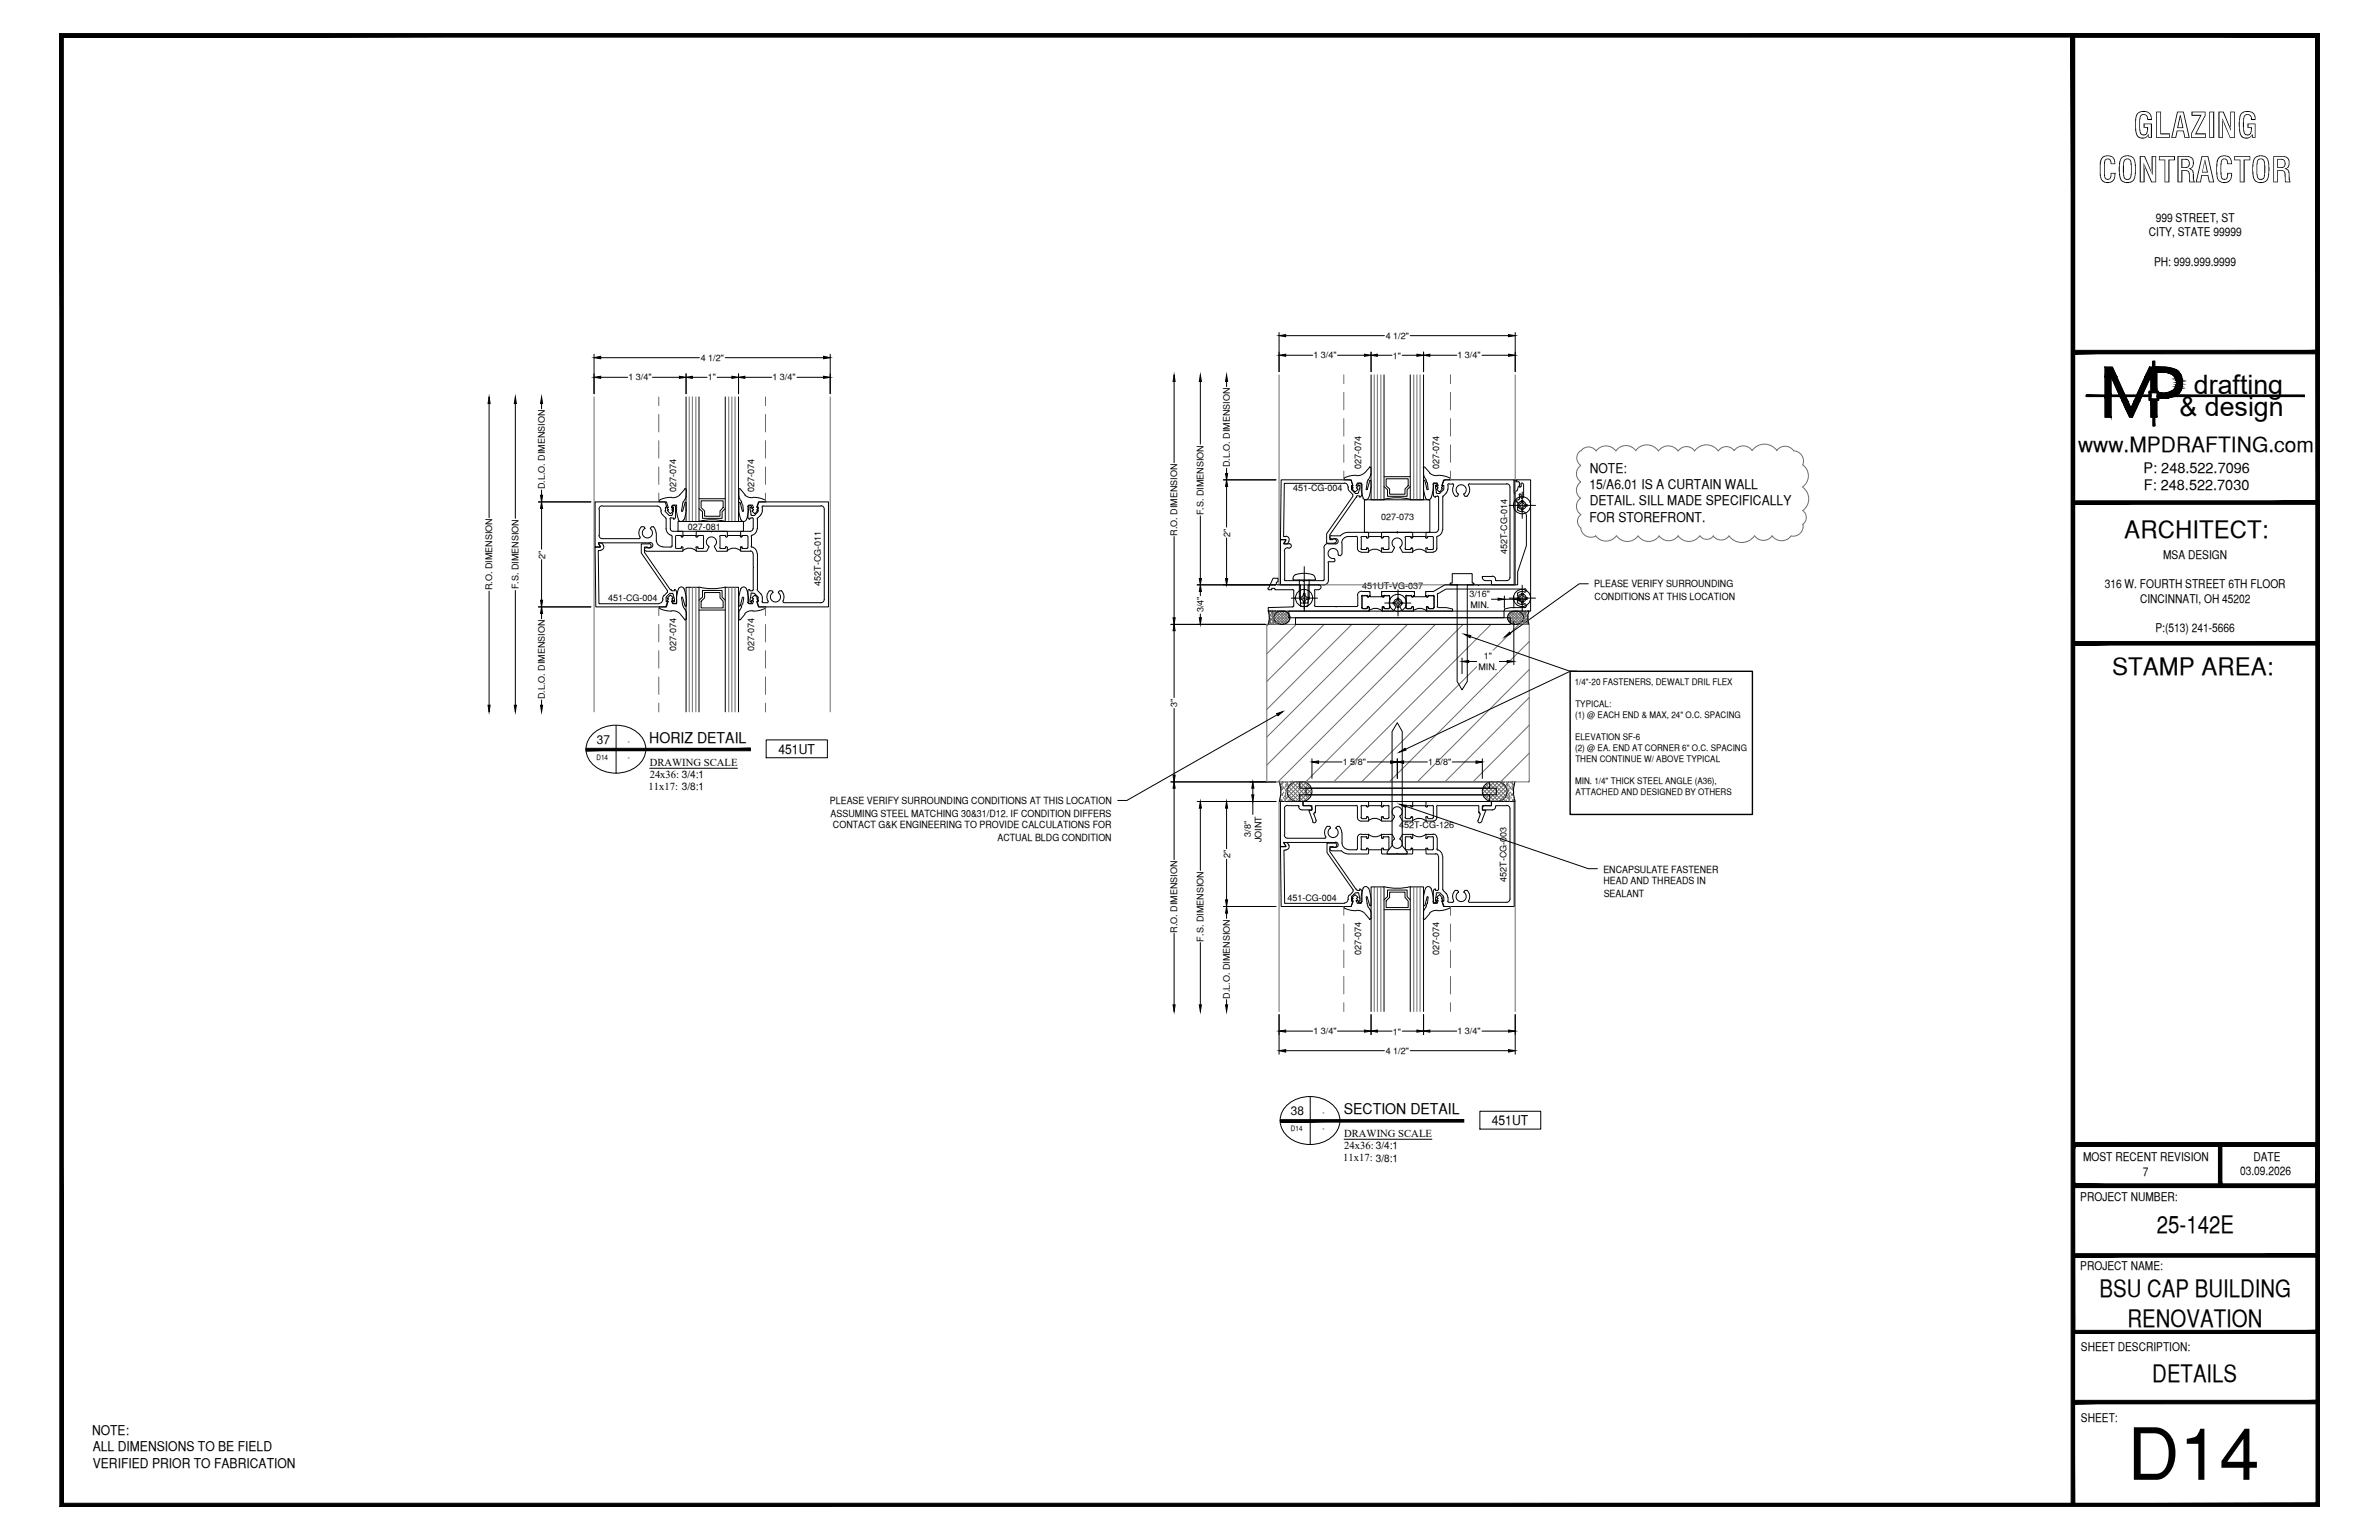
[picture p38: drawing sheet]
<svg xmlns="http://www.w3.org/2000/svg" width="432mm" height="279mm" viewBox="0 0 432 279" stroke-linecap="round" stroke-linejoin="round" font-family="sans-serif">
<defs><g id="words">
<text font-size="13.1" x="386.1" y="268.5">D14</text>
<g font-size="6.3">
<text x="387.2" y="25">GLAZING</text>
<text x="380.8" y="33.1">CONTRACTOR</text>
</g>
<g font-size="4.9">
<text x="398.2" y="71.5">drafting</text>
<text x="395.6" y="75.5">&amp; design</text>
</g>
<g font-size="4.4">
<text x="385.6" y="97.5">ARCHITECT:</text>
<text x="383.3" y="122.5">STAMP AREA:</text>
<text x="391.5" y="223.7">25-142E</text>
<text x="381.1" y="235.4">BSU CAP BUILDING</text>
<text x="386.1" y="240.7">RENOVATION</text>
<text x="390.7" y="250.7">DETAILS</text>
</g>
<text font-size="3.8" x="377.2" y="82">www.MPDRAFTING.com</text>
<g font-size="2.7">
<text x="117.9" y="134.8">HORIZ DETAIL</text>
<text x="243.9" y="202.2">SECTION DETAIL</text>
</g>
<g font-size="2.6">
<text x="389.1" y="85.8">P: 248.522.7096</text>
<text x="389.1" y="89">F: 248.522.7030</text>
</g>
<g font-size="2.4">
<text x="288.5" y="88.7">15/A6.01 IS A CURTAIN WALL</text>
<text x="288.5" y="85.7">NOTE:</text>
<text x="288.5" y="94.7">FOR STOREFRONT.</text>
<text x="288.5" y="91.7">DETAIL. SILL MADE SPECIFICALLY</text>
<text x="141.3" y="136.7">451UT</text>
<text x="270.8" y="204.1">451UT</text>
<text x="16.7" y="260.3">NOTE:</text>
<text x="16.8" y="263.3">ALL DIMENSIONS TO BE FIELD</text>
<text x="16.8" y="266.4">VERIFIED PRIOR TO FABRICATION</text>
</g>
<g font-size="2.2">
<text x="391.3" y="40.2">999 STREET, ST</text>
<text x="390" y="42.9">CITY, STATE 99999</text>
<text x="391" y="48.2">PH: 999.999.9999</text>
<text x="392.6" y="101.3">MSA DESIGN</text>
<text x="382" y="106.7">316 W. FOURTH STREET 6TH FLOOR</text>
<text x="388.4" y="109.3">CINCINNATI, OH 45202</text>
<text x="391.2" y="114.7">P:(513) 241-5666</text>
<text x="108.3" y="134.9">37</text>
<text x="234.3" y="202.3">38</text>
<text x="378.1" y="210.6">MOST RECENT REVISION</text>
<text x="388.9" y="213.3">7</text>
<text x="406.6" y="213.2">03.09.2026</text>
<text x="409" y="210.6">DATE</text>
<text x="377.6" y="217.8">PROJECT NUMBER:</text>
<text x="377.6" y="230.4">PROJECT NAME:</text>
<text x="377.7" y="245.2">SHEET DESCRIPTION:</text>
<text x="377.7" y="257.9">SHEET:</text>
</g>
<g font-size="1.9">
<text x="117.7" y="143.3">11x17: 3/8:1</text>
<text x="117.9" y="138.9">DRAWING SCALE</text>
<text x="117.9" y="141.1">24x36: 3/4:1</text>
<text x="244" y="206.3">DRAWING SCALE</text>
<text x="244" y="208.5">24x36: 3/4:1</text>
<text x="243.8" y="210.7">11x17: 3/8:1</text>
</g>
<g font-size="1.8">
<text x="289.4" y="106.6">PLEASE VERIFY SURROUNDING</text>
<text x="289.4" y="108.8">CONDITIONS AT THIS LOCATION</text>
<text x="150.6" y="145.9">PLEASE VERIFY SURROUNDING CONDITIONS AT THIS LOCATION</text>
<text x="150.7" y="148.1">ASSUMING STEEL MATCHING 30&amp;31/D12. IF CONDITION DIFFERS</text>
<text x="151.2" y="150.3">CONTACT G&amp;K ENGINEERING TO PROVIDE CALCULATIONS FOR</text>
<text x="181" y="152.5">ACTUAL BLDG CONDITION</text>
<text x="291" y="158.3">ENCAPSULATE FASTENER</text>
<text x="291" y="160.5">HEAD AND THREADS IN</text>
<text x="291.1" y="162.7">SEALANT</text>
</g>
<g font-size="1.6">
<text x="127.2" y="65.5">4 1/2&quot;</text>
<text x="238.4" y="65">1 3/4&quot;</text>
<text x="251.5" y="61.5">4 1/2&quot;</text>
<text x="252.8" y="65.1">1&quot;</text>
<text x="264.5" y="65">1 3/4&quot;</text>
<text x="114" y="69">1 3/4&quot;</text>
<text x="128.5" y="69">1&quot;</text>
<text x="140.2" y="69">1 3/4&quot;</text>
<text x="98.9" y="88.8" transform="rotate(-90 98.9 88.8)">D.L.O. DIMENSION</text>
<text x="122.7" y="89.3" transform="rotate(-90 122.7 89.3)">027-074</text>
<text x="136.9" y="89.3" transform="rotate(-90 136.9 89.3)">027-074</text>
<text x="223.2" y="84.8" transform="rotate(-90 223.2 84.8)">D.L.O. DIMENSION</text>
<text x="234.7" y="89.2">451-CG-004</text>
<text x="247.1" y="85.2" transform="rotate(-90 247.1 85.2)">027-074</text>
<text x="261.2" y="85.2" transform="rotate(-90 261.2 85.2)">027-074</text>
<text x="218.4" y="93.5" transform="rotate(-90 218.4 93.5)">F.S. DIMENSION</text>
<text x="250.7" y="94.3">027-073</text>
<text x="98.9" y="101.3" transform="rotate(-90 98.9 101.3)">2&quot;</text>
<text x="124.8" y="96.1">027-081</text>
<text x="213.7" y="97.2" transform="rotate(-90 213.7 97.2)">R.O. DIMENSION</text>
<text x="223.3" y="97.3" transform="rotate(-90 223.3 97.3)">2&quot;</text>
<text x="273.6" y="100.5" transform="rotate(-90 273.6 100.5)">452T-CG-014</text>
<text x="89.3" y="107.1" transform="rotate(-90 89.3 107.1)">R.O. DIMENSION</text>
<text x="94.1" y="106.9" transform="rotate(-90 94.1 106.9)">F.S. DIMENSION</text>
<text x="149" y="106.3" transform="rotate(-90 149 106.3)">452T-CG-011</text>
<text x="247.3" y="106.8">451UT-VG-037</text>
<text x="110.4" y="109.1">451-CG-004</text>
<text x="218.4" y="111.1" transform="rotate(-90 218.4 111.1)">3/4&quot;</text>
<text x="266.7" y="108.3">3/16&quot;</text>
<text x="266.9" y="110.3">MIN.</text>
<text x="122.7" y="118" transform="rotate(-90 122.7 118)">027-074</text>
<text x="136.9" y="118" transform="rotate(-90 136.9 118)">027-074</text>
<text x="269.3" y="119.6">1&quot;</text>
<text x="268.4" y="121.6">MIN.</text>
<text x="285.8" y="124.3">1/4&quot;-20 FASTENERS, DEWALT DRIL FLEX</text>
<text x="98.9" y="126.9" transform="rotate(-90 98.9 126.9)">D.L.O. DIMENSION</text>
<text x="213.7" y="128.3" transform="rotate(-90 213.7 128.3)">3&quot;</text>
<text x="285.9" y="130.3">(1) @ EACH END &amp; MAX, 24&quot; O.C. SPACING</text>
<text x="285.9" y="128.3">TYPICAL:</text>
<text x="285.9" y="134.3">ELEVATION SF-6</text>
<text x="285.9" y="136.3">(2) @ EA. END AT CORNER 6&quot; O.C. SPACING</text>
<text x="243.7" y="138.9">1 5/8&quot;</text>
<text x="259.2" y="138.9">1 5/8&quot;</text>
<text x="285.9" y="142.2">MIN. 1/4&quot; THICK STEEL ANGLE (A36),</text>
<text x="285.9" y="138.3">THEN CONTINUE W/ ABOVE TYPICAL</text>
<text x="285.9" y="144.3">ATTACHED AND DESIGNED BY OTHERS</text>
<text x="223.3" y="155.6" transform="rotate(-90 223.3 155.6)">2&quot;</text>
<text x="227" y="151.8" transform="rotate(-90 227 151.8)">3/8&quot;</text>
<text x="229" y="152.8" transform="rotate(-90 229 152.8)">JOINT</text>
<text x="253.9" y="150.3">452T-CG-126</text>
<text x="273.4" y="160" transform="rotate(-90 273.4 160)">452T-CG-003</text>
<text x="233.7" y="163.5">451-CG-004</text>
<text x="213.7" y="169.2" transform="rotate(-90 213.7 169.2)">R.O. DIMENSION</text>
<text x="218.4" y="170.8" transform="rotate(-90 218.4 170.8)">F.S. DIMENSION</text>
<text x="247.1" y="173.3" transform="rotate(-90 247.1 173.3)">027-074</text>
<text x="261.2" y="173.3" transform="rotate(-90 261.2 173.3)">027-074</text>
<text x="223.2" y="181.2" transform="rotate(-90 223.2 181.2)">D.L.O. DIMENSION</text>
<text x="238.4" y="187.6">1 3/4&quot;</text>
<text x="251.5" y="191.3">4 1/2&quot;</text>
<text x="252.8" y="187.7">1&quot;</text>
<text x="264.5" y="187.6">1 3/4&quot;</text>
</g>
<g font-size="1.3">
<text x="108.3" y="137.9">D14</text>
<text x="114" y="134.9">-</text>
<text x="114" y="137.9">-</text>
<text x="240" y="202.3">-</text>
<text x="234.3" y="205.2">D14</text>
<text x="240" y="205.2">-</text>
</g>
</g></defs>
<!-- layer: LIGHT_1 -->
<g fill="none" stroke="#6c6c6c" stroke-width=".18">
<path d="M107.8 72v57.2M119.6 72v1.6M119.6 75.2v3.2M119.6 79.9v3.2M138.9 72v1.6M138.9 75.2v3.2M138.9 79.9v3.2M150.7 72v57.2M232.2 68v38.1h42.8v-38.1M243.9 68v1.6M243.9 71.2v3.2M243.9 75.9v3.2"/>
<path d="M263.3 68v1.6M263.3 71.2v3.2M263.3 75.9v3.2M119.6 84.7v3.2M119.6 89.5v1.6M138.9 84.7v3.2M138.9 89.5v1.6M243.9 80.7v3.2M243.9 85.5v1.6M263.3 80.7v3.2M263.3 85.5v1.6M119.6 110.1v1.6"/>
<path d="M119.6 113.3v3.2M119.6 118v3.2M138.9 110.1v1.6M138.9 113.3v3.2M138.9 118v3.2M119.6 122.8v3.2M119.6 127.6v1.6M138.9 122.8v3.2M138.9 127.6v1.6M243.9 164.5v1.6M243.9 167.6v3.2M243.9 172.4v3.2"/>
<path d="M243.9 177.2v3.1M263.3 164.5v1.6M263.3 167.6v3.2M263.3 172.4v3.2M263.3 177.2v3.1M232.2 183.5v-38.1h42.8v38.1M243.9 181.9v1.6M263.3 181.9v1.6"/>
</g>
<!-- layer: COMPONENTS2 -->
<g fill="none" stroke="#000" stroke-width=".18">
<path d="M108.6 98.7l.4 .6h-1l.1 10.8h12.7l.4-.9h-.3v-.7M108.7 98.6l.1-.1 .5 .1 .2 .4M109 99.9h-.4l.1 9.6h10.9M109.5 98.9a.6 .6 0 0 1-.5 .9M117.5 99.3h-.5v.9l4.7 6.8h.2M117.8 98.6a.41 .41 0 0 1 .3 .6 .41 .41 0 0 1-.7 .1M117.8 98.7h-1.4v1.6l4.8 6.9M233.1 98.5v.1M233.4 97.3a.6 .6 0 0 1 .5 .9M233.9 98.2l-.2 .5h-.5M244 87.6a.67 .67 0 0 1 .7 .7M244 87.7h-10.9l-.1 9.6h.4"/>
<path d="M244.7 88.5l.2 .6M244.7 88.3v.2M245 89.2l.6 .5M245.3 88.7l.1 .1M245.3 88.7v-.6h.3l-.4-1h-12.7l-.1 10.8h1l-.3 .7M245.4 88.9l.6 .6h.4M245.5 89.7v.3M245.6 90l-4.8 6.8v1.8h1.4a.41 .41 0 0 0 .3-.7 .41 .41 0 0 0-.7 0M246.3 90.2l-4.9 6.8v.9h.5M246.4 89.9l-.2 .2M246.4 90h.4v.2M246.5 87.9v.2h.3l-.2 1.3"/>
<path d="M246.6 89.4l-.3 .1M246.7 87.7l-.3 .2M246.7 87.8h.3M247 87.7l.2 .2M247.1 89.8l-.1 .3-.2 .1M247.2 87.9v2M275.2 91l.3 .1M275.4 92.4l.1 .1M275.4 91.2l.1 .1M275.5 92.5l.8 .3M275.5 92.2v.3M275.5 92l-.1 .2"/>
<path d="M275.5 91.3h.1M275.5 92.1h.1M275.5 92l.2 .1M275.6 87.4h-.5v-.3h2.7v23.8h-4.8v-.4l1.2-.3h2.6M275.6 90.7h-.5v.4h.2M275.6 87.4l.2 .2M275.7 91.2a.73 .73 0 0 1 1-.1 .73 .73 0 0 1 0 1.1 .73 .73 0 0 1-1-.1M275.7 88.2l.2 .2 .1-.2M275.7 89.8l.2-.2 .1 .2M275.7 91.2l-.2 .1M275.8 87.6v.7M275.8 89.8v.7"/>
<path d="M275.8 90.5l-.2 .2M276 87.9l.3-.3 .2 .3M276 90.2l.3 .2 .2-.2M276.1 87.9v.4M276.1 89.8v.4M276.3 92.8l.5 .2 .3 .6M276.5 87.9v2.3M277.1 93.6v5.4l-1.6 4.8v2.3h-7l-.1 .1-.1-.1h-6l-2.1 1.2h-1.4v.8h.2v.1v-.1h-.2v.2h-2.1v-.2h-.2v.1v-.1h.2v-.8h-5.9v.8h.1v.1l-.1-.1v.2h-2.1v-.2h-.2v.1l.2-.1v-.8h-1.5M120.3 108.8a.67 .67 0 0 1-.7 .7M120.3 108.6v.2M120.5 108l-.2 .6M121.1 107.2v.2"/>
<path d="M121.2 107.4l-.7 .7M121.8 107l.2 .2M122 107.6l.2 .2 .2 1v.4h-.3v.1M122 107.7l-.4-.1-.7 .8M122.4 106.9l.2 .1 .1 .3M122.4 107v.2h-.4M122.8 107.3v2l-.2 .2h-.3l-.3-.2M230.1 106.7l.1 .2 .1 .1M230.4 107h.4v-.3h.6v.3h3.2M231.9 105.5a.29 .29 0 0 0-.3 .3 .29 .29 0 0 0 .3 .3M232 106.1h4v3.8M232 105.5v-.6h-.9l-.8 1.8"/>
<path d="M234.6 106.9l.2 .3v1.3h.1l-.1 .1v1.3l-.2 .2M234.6 110.1l-4.4 .1v.7h18.3v-.7v.7M236 109.8l.2 .2M237.4 109.8l-.2 .2h-1M238.6 109.8l.2 .2M238.6 107.2v2.7M238.8 106.9l-.2 .3M238.8 110h7.5M238.8 107h.6M239.4 106.1a.41 .41 0 0 1 .4 .4 .41 .41 0 0 1-.4 .4M239.4 106.1h-2v2.4h.2l-.2 .1v1.3M246.4 109.8l-.2 .2"/>
<path d="M246.4 108.1v1.8M247.1 110.2l.2 .2M247.2 107.3a.79 .79 0 0 0-.8 .7M247.2 108.2v2M247.3 108l-.2 .2M247.3 108.1h.8M247.3 110.4h.8M248.1 108l.1 .2M248.2 108.2l.1 .1 .2-.1M248.2 110.2l-.1 .2M248.4 110.8a1.75 1.75 0 0 1 2.5 0M248.5 110.2l-.2-.2-.1 .2"/>
<path d="M250.9 110.2v.7M250.9 110.2l.1-.2 .2 .2M251.1 110.2l.2 .2M251.2 108.2l-.2 .1-.1-.1M251.3 108l-.2 .2M251.3 108.1h.8M251.3 110.4h.8M252.1 108l.1 .2M252.2 108.2v2l-.1 .2M253.4 110.2l-.5 .7h-2v-.7M254.1 109.9v.3l.4 .7h2v-.7M254.1 110a.74 .74 0 0 0 .1-1.1 .74 .74 0 0 0-1.1 .1 .74 .74 0 0 0 .3 1l-.1 .2"/>
<path d="M255.1 110.2l.2 .2M255.2 108.2v2M255.3 108l-.2 .2M255.3 108.1h.8M255.3 110.4h.8M256.1 108l.1 .1a.19 .19 0 0 0 .1 .2 .19 .19 0 0 0 .2-.1M256.5 110.8a1.75 1.75 0 0 1 2.4 0M256.5 110.2a.19 .19 0 0 0-.2-.1 .19 .19 0 0 0-.1 .2l-.1 .1M256.5 110.2v.7M258.9 110.2a.19 .19 0 0 1 .2-.1 .19 .19 0 0 1 .2 .2l.1 .1M259.4 108l-.1 .1a.19 .19 0 0 1-.2 .2 .19 .19 0 0 1-.2-.1M259.4 108.1h.8"/>
<path d="M259.4 110.4h.8M260.1 108l.2 .2M260.3 108.2v2l-.2 .2M260.9 110l.2 .2h1.4l1.2 .3v.4h-4.7v-.7v.7M260.9 107.9v2.1M261 107.7l-.1 .2M275.4 108l.1 .1M275.4 109.3l.1 .1M275.5 107.6l-.1 .1M275.5 109.4a1.17 1.17 0 0 0 1.2 .2M275.5 107.8v.2M275.5 109.1v.2"/>
<path d="M275.5 108.9l-.1 .2M275.5 108.1v.1M275.5 108.9v.1M275.5 108.9h.2M275.7 108.1a.73 .73 0 0 1 1-.2 .73 .73 0 0 1 0 1.1 .73 .73 0 0 1-1-.1M275.7 108.1l-.2 .1M276.7 109.6h.2l.1 .2M276.7 107.4a1.17 1.17 0 0 0-1.2 .2M276.8 106.8l.1 .1 .1 .4M276.8 106.9h-14.4l-1.4 .8M277 107.2l-.1 .2h-.2M277 110l-.2 .2"/>
<path d="M277 109.8v.2M233.1 153l.3 .6h-1l.1 10.9h12.7l.4-1h-.3v-.7M233.1 152.8v.2M233.2 152.8l.5 .1 .2 .5M233.4 154.2h-.4l.2 9.7h10.8M233.9 153.3a.6 .6 0 0 1-.5 .9M238.5 147.8l.4 1M238.6 147.5l-.1 .2M238.6 147.5h.1M238.8 147.3l-.2 .2M238.9 148.8a.35 .35 0 0 1-.2 .5 .35 .35 0 0 1-.5-.2M241.9 153.6h-.5v.9l4.7 6.9h.2"/>
<path d="M242.2 152.9a.41 .41 0 0 1 .4 .6 .41 .41 0 0 1-.7 .1M242.3 153h-1.4v1.7l4.7 6.8M246.2 146.1l.2 .2M246.2 146.2h-7.4v1.1M246.4 148.3a.67 .67 0 0 0 .6 .7M246.4 146.4v1.9M247 148.3l.2 .2M247.1 146.3v2M247.2 146.1l-.2 .2M247.2 146.2h.8M247.2 148.5h.8M247.9 146.1l.2 .2"/>
<path d="M248 146.3l.2 .1 .1-.1M248 148.3l.2-.2 .1 .2M248.1 146.3h.1M248.1 148.3l-.2 .2M248.1 148.3h.1M248.3 148.9a1.75 1.75 0 0 1 2.4 0M248.4 148.3v.7h-1.3M248.4 146.3v-.8l-.1-.1h-11.8v.8h1.6v.8h-.5l.7 2M248.4 146.2h2.4M250.7 148.3l.2-.2 .3 .4M251.1 148.3h.1M251.1 146.3h.1"/>
<path d="M251.2 146.1l-.3 .3-.2-.1M251.2 146.2h.8M251.2 148.5h.8M251.9 146.1l.2 .2v2M252.1 148.3l-.2 .2M253.1 148.2a.96 .96 0 0 1-.2-1.5 .96 .96 0 0 1 1.4 0 .96 .96 0 0 1-.2 1.5M253.1 148.2l-.4 .8h-1.9v-.7M254.1 148.2l.5 .8h1.8v-.7M255 148.3l.2 .2M255.1 146.3v2M255.2 146.1l-.2 .2M255.2 146.2h.8"/>
<path d="M255.2 148.5h.8M255.9 146.1l.2 .3h.3l-.1-1h-5.4l-.1 .1v.8M256.2 146.3h.1M256.2 148.3h.1M256.4 148.9a1.75 1.75 0 0 1 2.4 0M256.4 148.3l-.1-.2-.4 .4M256.4 146.2h2.4M258.8 148.3l.1-.2 .3 .4M258.8 146.3l.1 .1 .2-.1M258.8 146.3l.1-.9h11.8v.8h-1.7v.8h.7l-.8 2M259.1 148.3h.1M259.1 146.3h.1"/>
<path d="M259.2 146.1l-.1 .2M259.3 146.2h.7M259.3 148.5h.7M260 146.1l.2 .2v2M260.2 148.3l-.2 .2M260.8 148.3a.67 .67 0 0 1-.7 .7h-1.3v-.7M260.8 146.4v1.9M261 146.1l-.3 .2M261 146.2h7.4v1.1M268.2 148.8a.35 .35 0 0 0 .3 .5 .35 .35 0 0 0 .4-.2M268.4 147.3l.1 .2M268.5 147.5l.2 .2-.4 1.1"/>
<path d="M268.5 147.5h.1M244.7 163.2a.67 .67 0 0 1-.7 .6M244.7 163v.2M244.9 162.4l-.2 .6M245.6 161.8l-.6 .6M245.6 161.4v.3M246.2 161.3l.2 .2M246.4 161.9l.2 .2M246.4 162h-.4l-.7 .8M246.5 163.5l.2 .3M246.6 162.2l.2 1.3-.2 .1M246.8 163.8h.2"/>
<path d="M246.8 161.3l.3 .2v.1M246.8 161.3v.2h-.4M247.2 161.7v1.9M247.2 163.5l-.2 .3"/>
</g>
<!-- layer: GASKETS -->
<g fill="none" stroke="#000" stroke-width=".18">
<path d="M119.8 90.7l-.2 .4h1.4l.3 1h-.3l.3 .4-.2 .1 .6 .6 .5-.5-.3-.2 .3-.4h-.3l.2-.5h.7v.9M121.9 90.2l-1.4 .2-.8 .3M122.8 92.5l.4 1.8M123.1 94.6h11.8v1.8h-11.8zM123.1 94.3a.54 .54 0 0 0 .5 .3 .54 .54 0 0 0 .5-.3M123.9 91.6l-.2 1.1h.2M124 91l-.1 .5M124.3 88.7h.1l.1 .1M124.3 88.7a2.53 2.53 0 0 1-2.4 1.6M124.3 91.2l-.4 1.6M124.3 91.2h.2M124.4 90.5l-.4 .6"/>
<path d="M124.5 90l-.1 .5M124.5 91.2v1.3M124.6 92.5l-.4 1.8M124.6 88.8l-.1 1.3M134.1 92.5l.4 1.8M134.1 88.8v1.3M134.1 91.2v1.3M134.1 90l.2 .5M134.2 90.5l.4 .6M134.3 91.2h-.2M134.3 88.7h-.2l-.1 .1M134.4 88.7l.9 1.1"/>
<path d="M134.4 91.2l.3 1.6M134.6 91l.1 .5M134.8 91.6l.1 1.1h-.1M135.2 89.8a1.81 1.81 0 0 0 1.5 .5M135.9 92.5l-.3 1.4a.66 .66 0 0 1-.8 .7l-.3-.3M136.7 90.2l1.3 .2 .9 .3M138.9 90.7l.1 .4h-1.3l-.3 1h.3l-.3 .4 .1 .1-.5 .6-.5-.5 .3-.2-.4-.4h.4l-.2-.5h-.7v.9M244 86.8l-.1 .3h1.3l.4 1h-.3l.3 .4-.2 .1 .5 .7 .6-.5-.3-.3 .3-.3-.4-.1 .3-.5h.7v.9M246.2 86.2l-1.4 .2-.9 .3M247 88.5l.4 1.8M247.4 90.3a.54 .54 0 0 0 .5 .4 .54 .54 0 0 0 .5-.4M247.6 90.7h11.9v5.9h-11.9z"/>
<path d="M247.7 85.8a1.81 1.81 0 0 1-1.5 .5M248.2 87.6l-.2 1.1 .1 .1M248.3 87.1l-.2 .5M248.4 97.3h2.4M248.5 84.7h.2l.1 .2M248.6 84.8l-.9 1M248.6 87.2l-.4 1.6M248.6 87.2h.2M248.7 86.6l-.4 .5M248.8 86l-.2 .5M248.9 87.2l-.1 1.7-.4 1.4M248.9 84.9v1.2"/>
<path d="M256.4 97.3h2.4M258.3 88.5l.5 1.8M258.4 84.9v1.2M258.4 87.2v1.3M258.4 86l.1 .5M258.5 86.6l.4 .5M258.6 87.2h-.2M258.6 84.7h-.2l-.1 .2M258.6 84.8l.9 1M258.6 87.2l.4 1.6M258.8 87.1l.2 .5M259.1 87.6l.1 1.1-.2 .1"/>
<path d="M259.5 85.8a1.81 1.81 0 0 0 1.4 .5M260.9 86.2l1.4 .2 .9 .3M263.2 86.8l.1 .3h-1.3l-.3 1h.2l-.3 .4 .2 .1-.5 .7-.6-.5 .3-.3-.3-.3 .3-.1-.1-.5h-.7l-.2 2a1.02 1.02 0 0 1-.8 1.1l-.5-.4M119.7 110.4l.8 .3 1.4 .2M121.9 110.8a1.81 1.81 0 0 1 1.5 .5M122.8 108.6v.9h-.7l-.2-.5h.3l-.3-.4 .3-.1-.5-.6-.6 .7h.2l-.3 .4 .3 .1-.3 1h-1.4l.2 .3M123.4 111.4l.9 1.1M123.7 108.5l.2 1.1M123.9 109.6l.1 .5M123.9 108.4h-.2M123.9 108.4l.4 1.5h.2M124 110.1l.4 .6"/>
<path d="M124.2 106.8l.4 1.8M124.2 106.8a.54 .54 0 0 0-.5-.3 .54 .54 0 0 0-.5 .3l-.4 1.8M124.4 110.6l.1 .5M124.5 112.3l-.1 .1h-.1M124.6 108.6v1.3M124.6 111.1v1.2M134 112.3l.1 .1h.2M134.1 108.6v1.3h.2M134.1 111.1v1.2M134.3 110.6l-.2 .5M134.5 106.8a.54 .54 0 0 1 .5-.3 .54 .54 0 0 1 .5 .3l.4 1.8M134.5 106.8l-.4 1.8"/>
<path d="M134.6 110.1l-.3 .6M134.7 109.6l-.1 .5M134.7 108.4l-.3 1.5M134.8 108.4h.1M135 108.5l-.2 1.1M135.3 111.4l-.9 1.1M135.9 108.6v.9h.7l.2-.5h-.4l.4-.4-.3-.1 .5-.6 .5 .7h-.1l.3 .4-.3 .1 .3 1h1.3l-.1 .3M136.7 110.8a1.81 1.81 0 0 0-1.5 .5M138.9 110.4l-.9 .3-1.3 .2M248.3 100.1a1.75 1.75 0 0 1 2.4 0M256.4 100.1a1.75 1.75 0 0 1 2.4 0M243.9 164.7l.9 .4 1.4 .1"/>
<path d="M246.2 165.2a1.81 1.81 0 0 1 1.5 .5M247.1 163v.9h-.7l-.3-.5h.4l-.3-.4 .3-.2-.6-.5-.5 .6 .2 .1-.3 .4h.3l-.4 1.1h-1.3l.1 .3M247.4 161.2a.54 .54 0 0 1 .5-.4 .54 .54 0 0 1 .5 .4M247.4 161.2l-.4 1.8M247.7 165.7l.9 1.1M248 162.8l.2 1.2M248.1 163.9l.6 1.1M248.1 162.7l-.1 .1M248.2 162.8l.4 1.5 .2-.1M248.4 161.1l.4 1.8M248.6 165l.2 .4M248.8 166.7l-.1 .1h-.2"/>
<path d="M248.9 163v1.3M248.9 165.4v1.3M258.3 166.7l.1 .1h.2M258.4 163v1.2l.2 .1M258.5 165l-.1 .4v1.3M258.7 161.2a.54 .54 0 0 1 .5-.4 .54 .54 0 0 1 .5 .4l.4 1.4 .1 1.3h.7l.1-.5h-.3l.3-.4-.3-.2 .6-.5 .5 .6-.2 .1 .3 .4h-.2l.3 1.1h1.3l-.1 .3M258.8 161.1l-.5 1.8M258.9 164.5l-.4 .5M259 163.9l-.2 .5M259 162.8l-.4 1.5M259 162.7l.2 .1M259.2 162.8l-.1 1.2"/>
<path d="M259.5 165.7l-.9 1.1M260.9 165.2a1.81 1.81 0 0 0-1.4 .5M263.2 164.7l-.9 .4-1.4 .1"/>
</g>
<!-- layer: GLASS -->
<g fill="none" stroke="#000" stroke-width=".18">
<path d="M124.5 72v22.6h2.4M126.9 72v22.6M131.6 72v22.6h2.4v-22.6M248.9 68v22.7h2.3v-22.7M256 68v22.7h2.4v-22.7M126.9 94.6l1.3-.2 1.4-.1 2 .3M251.2 90.6l1.4-.2 1.3-.1 2.1 .3M126.9 106.5l1.3 .3h1.4l2-.3M124.5 129.2v-22.6h2.4v22.6M131.6 129.2v-22.6h2.4v22.6M251.2 160.9l1.4 .2 1.3 .1 2.1-.3M248.9 183.5v-22.6h2.3v22.6"/>
<path d="M256 183.5v-22.6h2.4v22.6"/>
</g>
<g fill="none" stroke="#6c6c6c" stroke-width=".18">
<path d="M125.1 72v22.6M125.7 72v22.6M126.3 72v22.6M132.3 72v22.6M132.8 72v22.6M133.4 72v22.6M249.4 68v22.7M250 68v22.7M250.6 68v22.7M256.6 68v22.7M257.2 68v22.7M257.7 68v22.7"/>
<path d="M125.1 106.6v22.6M125.7 106.6v22.6M126.3 106.6v22.6M132.3 106.6v22.6M132.8 106.6v22.6M133.4 106.6v22.6M249.4 160.9v22.6M250 160.9v22.6M250.6 160.9v22.6M256.6 160.9v22.6M257.2 160.9v22.6M257.7 160.9v22.6"/>
</g>
<!-- layer: MEDIUM_1 -->
<g fill="none" stroke="#000" stroke-width=".18">
<path d="M126.9 92.3l.6 .5v1.2h3.6v-1.2l.5-.5M126.9 90.5h4.7M127.3 90.9h4v1.2l-.6 .6v1h-2.8v-1l-.6-.6zM251.2 88.3l.6 .5v1.2h3.6v-1.2l.6-.5M251.2 86.5h4.8M251.6 86.9h4v1.2l-.6 .6v1h-2.8v-1l-.6-.6zM126.9 108.9l.6-.6v-1.2h3.6v1.2l.5 .6M126.9 110.7h4.7M127.9 107.5h2.8v1l.6 .6v1.2h-4v-1.2l.6-.6zM230.2 110.8l.2 1-.2 1.4M232.4 110.9a1.17 1.17 0 0 0-1.2 1.1 1.17 1.17 0 0 0 1.2 1.2M232.4 110.9a1.23 1.23 0 0 1 1.6 .7 1.23 1.23 0 0 1-.7 1.6h-.4"/>
<path d="M232.4 113.3h.6M274.8 110.9a1.17 1.17 0 0 0-1.2 1.1 1.17 1.17 0 0 0 1.2 1.2M274.8 110.9a1.23 1.23 0 0 1 1.6 .7 1.23 1.23 0 0 1-.7 1.6h-.3M274.8 113.3h.6M277.5 110.8l-.2 1 .2 1.4M232.2 141.8l.3 1.8-.3 1.8M235.4 141.8a1.81 1.81 0 0 0-1.8 1.8 1.81 1.81 0 0 0 1.8 1.8M235.5 145.4h.8M235.5 141.9h.8M236.3 141.8a1.81 1.81 0 0 1 1.8 1.8 1.81 1.81 0 0 1-1.8 1.8M270.9 141.8a1.81 1.81 0 0 0-1.9 1.8 1.81 1.81 0 0 0 1.9 1.8M270.9 141.9h.9"/>
<path d="M271.7 141.8a1.81 1.81 0 0 1 1.9 1.8 1.81 1.81 0 0 1-1.9 1.8h-.8M275 141.8l-.3 1.8 .3 1.8M251.2 163.3l.6-.6v-1.2h3.6v1.2l.6 .6M251.2 165h4.8M252.2 161.9h2.8v.9l.6 .6v1.3h-4v-1.3l.6-.6z"/>
</g>
<!-- layer: DIM -->
<g fill="none" stroke="#000" stroke-width=".18">
<path d="M88.8 73.2v20.7M93.5 73.2v20.8M98.3 73.2v1M107.8 64.3v7.1M109 68.5h4.9M109 64.9h17.9M118.4 68.5h4.9M124.5 67.8v3.6M125.7 68.5h2.6M130.2 68.5h2.6M131.6 64.9h17.9M134 67.8v3.6"/>
<path d="M135.2 68.5h4.9M144.7 68.5h4.8M150.7 64.3v7.1M213.1 69.2v14.7M217.9 69.2v11.4M222.6 69.2v1M232.2 60.3v7.1M233.4 64.5h4.9M233.4 60.9h17.9M242.8 64.5h4.8M248.9 63.9v3.5M250 64.5h2.7"/>
<path d="M254.5 64.5h2.7M256 60.9h17.8M258.4 63.9v3.5M259.5 64.5h4.9M269 64.5h4.8M275 60.3v7.1M97.7 91.1h9.6M98.3 88.9v1M98.3 92.3v7.3M213.1 97.3v14.8M217.9 93.6v11.4M222.1 87.1h9.5"/>
<path d="M222.6 85v.9M222.6 88.3v7.3M222.6 97.6v7.4M88.8 107.3v20.7M93.5 107.1v20.9M97.7 110.1h9.6M98.3 101.5v7.4M98.3 111.3v1M212.5 113.3h19.1M213.1 114.4v12.2M217.3 106.1h14.3M217.9 107.3v.8"/>
<path d="M217.9 111.4v.7M265.4 119.4v2.8M270.7 108.7h1.2M273 108.1v2.2M273 108.7h1.8M274.8 108.1v2.2M274.8 112.7v7.9M275.9 108.7h1.2M98.3 127v1M213.1 128.5v12.2M238.1 137.7v3.5M239.3 138.2h4.3"/>
<path d="M248.2 138.2h4.2M253.6 137.7v3.5M254.8 138.2h4.3M263.6 138.2h4.3M266.6 120h1.6M269 137.7v3.5M272 120h1.6M212.5 141.9h19.1M213.1 143v13M217.3 145.4h14.3M217.9 146.6v11.3M222.6 146.6v7.4"/>
<path d="M222.6 155.9v7.4M227.4 143v1.2M227.4 145.4v2.4M213.1 169.4v12.9M217.9 171v11.3M222.1 164.5h9.5M222.6 165.7v.9M222.6 181.4v.9M232.2 184.1v7.2M233.4 187.1h4.9M233.4 190.6h17.9M242.8 187.1h4.8"/>
<path d="M248.9 184.1v3.6M250 187.1h2.7M254.5 187.1h2.7M256 190.6h17.8M258.4 184.1v3.6M259.5 187.1h4.9M269 187.1h4.8M275 184.1v7.2"/>
</g>
<g fill="#000" stroke="#000" stroke-width=".18">
<path d="M88.8 72l.2 1.2h-.4zM93.5 72l.2 1.2h-.4zM98.3 72l.2 1.2h-.4zM107.8 68.5l1.2-.2v.3zM107.8 64.9l1.2-.3v.5zM123.3 68.3l1.2 .2-1.2 .1zM124.5 68.5l1.2-.2v.3zM132.8 68.3l1.2 .2-1.2 .1zM134 68.5l1.2-.2v.3zM149.5 68.3l1.2 .2-1.2 .1zM149.5 64.6l1.2 .3-1.2 .2zM213.1 68l.2 1.2h-.4z"/>
<path d="M217.9 68l.2 1.2h-.4zM222.6 68l.2 1.2h-.4zM232.2 64.5l1.2-.2v.3zM232.2 60.9l1.2-.2v.4zM247.6 64.3l1.3 .2-1.3 .1zM248.9 64.5l1.1-.2v.3zM257.2 64.3l1.2 .2-1.2 .1zM258.4 64.5l1.1-.2v.3zM273.8 64.3l1.2 .2-1.2 .1zM273.8 60.7l1.2 .2-1.2 .2zM98.3 91.1l.2 1.2h-.4zM98.1 89.9h.4l-.2 1.2z"/>
<path d="M222.6 87.1l.2 1.2h-.4zM222.4 85.9h.4l-.2 1.2zM98.1 108.9h.4l-.2 1.2zM98.3 110.1l.2 1.2h-.4zM213.1 113.3l.2 1.1h-.4zM212.9 112.1h.4l-.2 1.2zM217.9 106.1l.2 1.2h-.4zM217.7 112.1h.4l-.2 1.2zM217.7 105h.4l-.2 1.1zM222.4 105h.4l-.2 1.1zM265.4 120l1.2-.2v.4zM271.9 108.5l1.1 .2-1.1 .2z"/>
<path d="M273.6 119.8l1.2 .2-1.2 .2zM274.8 108.7l1.1-.2v.4zM88.6 128h.4l-.2 1.2zM93.3 128h.4l-.2 1.2zM98.1 128h.4l-.2 1.2zM238.1 138.2l1.2-.2v.5zM252.4 138l1.2 .2-1.2 .3zM253.6 138.2l1.2-.2v.5zM267.9 138l1.1 .2-1.1 .3zM213.1 141.9l.2 1.1h-.4zM212.9 140.7h.4l-.2 1.2zM217.9 145.4l.2 1.2h-.4z"/>
<path d="M222.6 145.4l.2 1.2h-.4zM227.4 141.9l.2 1.1h-.4zM227.2 144.2h.4l-.2 1.2zM222.4 163.3h.4l-.2 1.2zM222.6 164.5l.2 1.2h-.4zM212.9 182.3h.4l-.2 1.2zM217.7 182.3h.4l-.2 1.2zM222.4 182.3h.4l-.2 1.2zM232.2 187.1l1.2-.2v.4zM232.2 190.6l1.2-.2v.5zM247.6 186.9l1.3 .2-1.3 .2zM248.9 187.1l1.1-.2v.4z"/>
<path d="M257.2 186.9l1.2 .2-1.2 .2zM258.4 187.1l1.1-.2v.4zM273.8 186.9l1.2 .2-1.2 .2zM273.8 190.4l1.2 .2-1.2 .3z"/>
</g>
<!-- layer: SYMBOLS -->
<g fill="#000" stroke="#000" stroke-width=".18">
<path d="M106.4 135.8v.4l29.8-.4zM106.4 136.2l29.8-.4v.4z"/>
<path d="M232.4 203.1v.5l33.3-.5zM232.4 203.6l33.3-.5v.5z"/>
</g>
<path d="M107.6 133.1a6.3 6.3 0 0 1 8.9 .6 3.9 3.9 0 0 1-2 6 6 6 0 0 1-7.8-2.3 3.7 3.7 0 0 1 .9-4.3zM111.8 131.6v8.7M237.8 199v8.6M233.6 200.5a6.3 6.3 0 0 1 8.9 .6 3.9 3.9 0 0 1-2 6 6 6 0 0 1-7.8-2.3 3.7 3.7 0 0 1 .9-4.3z" fill="none" stroke="#000" stroke-width=".18"/>
<!-- layer: MEDIUM_2 -->
<path d="M233.9 110.9h39.1v1.2h-39.1zM235.1 112.1h39v1.2h-39zM117.9 139.4h16M235.9 141.9h34.5v1.1h-34.5zM235.9 144.2h34.5v1.2h-34.5zM237 143h34.6v1.2h-34.6zM244 206.7h15.9" fill="none" stroke="#000" stroke-width=".18"/>
<!-- layer: NOTES -->
<path d="M266.9 115.5l18.1 6.3h1.2h-1.2l-29.9 14.2M288.3 105.9h-1.7l-12.5 9M139.1 134.2h11.1v3.3h-11.1zM231.8 129.7l-27.3 15.5h-1.6M255.2 146.3l33.1 11.3h1.6M268.6 201.6h11.1v3.3h-11.1z" fill="none" stroke="#000" stroke-width=".18"/>
<!-- layer: COMPONENTS -->
<g fill="none" stroke="#000" stroke-width=".18">
<path d="M108.7 97.1a.6 .6 0 0 0 .6 .6M108.8 92.4v4.8M108.9 99.1l-.1 .2M109.3 91.8a.6 .6 0 0 0-.6 .6M109.3 91.8h10a.67 .67 0 0 1 .7 .7M109.3 97.7h6.7M116.2 97.4v.2l-.2 .1M116.4 95.5a1.56 1.56 0 0 0-.3 1.9M116.5 95.6h.4l.2 .3M117 95.8a.94 .94 0 0 0 0 1.6 .94 .94 0 0 0 1.4-.7l-.4-.8M117.3 99.4a.29 .29 0 0 0-.3 .3 .29 .29 0 0 0 .3 .2M117.3 99.4h.7"/>
<path d="M118 98.4a.48 .48 0 0 1 .5 .5 .48 .48 0 0 1-.5 .5M118 98.5h-9.4l.4 .6M118.1 95.8v.1M118.6 95.5l.3 .6 .2 .6M118.6 95.6h-.4l-.2 .3M119.1 98a1.17 1.17 0 0 0 1.2 1.2M119.1 96.7v1.3M120 92.7l.2 .7M120 92.5v.2M120.3 93.4l.6 .7v1.8M120.3 99.3h1.5M120.7 92.7l.1 .1"/>
<path d="M120.8 92.7v-.7h.2l-.3-.9h-12.7v8.2h.8M120.9 95.9a1.24 1.24 0 0 0 .9 1.2M121.7 94.2v1.7M121.7 95.9l.2 .4 .3 .1h1.7l.1 .9-.2 .2-.2-.2M121.8 97.1l.2 .2v1.8M121.8 93.9l-.2 .2M121.9 94h.4v.2M122 99l-.2 .3M122 91.9l.2 .1v.4l-.2 1.1h-.5l-.7-.6M122.1 91.7l-.2 .2M122.2 91.8h.2M122.4 91.7l.2 .2v1.9l-.2 .3-.1 .1"/>
<path d="M122.6 99.3l.2 .2h.7l.2-.2M123.6 99.3l.2-.1 .2 .1M123.7 97.3l-.1-.1h-.9l-.1 2.2M123.7 99.4h.1M123.7 97.3h.1M123.9 99.9a1.75 1.75 0 0 1 2.4 0M124 99.4v.6h-6.7M124 97.2h2.4M126.3 99.3l.2-.1 .3 .3M126.7 97.3h.1M126.7 99.4h.1M126.8 97.2l-.3 .3-.2-.2"/>
<path d="M126.8 97.2h.7l.2 .1v2.1M127.7 99.3l-.2 .2h-.7M128.6 99.1a.92 .92 0 0 1-.2-1.4 .92 .92 0 0 1 1.4 0 .92 .92 0 0 1-.1 1.4M128.6 99.1v.1M128.7 99.2l-.4 .8h-1.9v-.6M129.7 99.1l.4 .9h1.9v-.6M130.6 99.3l.2 .2M130.7 97.3v2.1M130.8 97.2l-.2 .1M130.8 97.2h.8M130.8 99.5h.8M131.5 97.2l.2 .1"/>
<path d="M131.7 97.3l.2 .2 .1-.2v-.9h-2.7l-.1 .1-.1-.1h-2.7v.9M131.7 99.4h.1M131.7 97.3h.1M132 99.9a1.75 1.75 0 0 1 2.4 0M132 99.3l-.1-.1-.4 .3M132 97.2h2.4M134.4 97.3l.1 .2 .2-.2M134.4 99.3l.1-.1 .2 .1M134.4 99.4v.6h1.8M134.6 99.3l.2 .2M134.7 97.3h.1M134.7 99.4h.1"/>
<path d="M134.8 97.2l-.2 .1M134.8 97.2h.8M134.8 99.5h.8M135.5 97.2l.2 .1M135.7 99.3l-.2 .2M135.7 93.8l.2 .3 .1 .1M135.8 91.9v2M135.8 97.3v2.1M135.9 91.7l-.2 .2M136 91.8h.2M136.2 91.7l.2 .2-.3 .1 .2 1.3M136.2 99.9l.4 .3 .1 .2"/>
<path d="M136.2 96.4h-1.7l-.1 .9M136.3 93.4l.2 .1M136.3 99.1l.2 .2M136.4 97.3v1.8M136.5 93.9l.2 .2v1.8M136.5 99.2a1.24 1.24 0 0 1 .9 1.2M136.5 94h-.4v.2M136.7 95.9l-.1 .3-.4 .2M137.4 95.9a1.32 1.32 0 0 1-1 1.3l-.1 .1M137.5 94.2v1.7M137.5 94l-.1 .1M137.5 92.9l-.6 .6h-.4"/>
<path d="M137.6 92.7v-.7h-.2l.3-.9h12.7v19h-12.7l-.3-.9h.2v-.7M137.6 92.7l-.1 .1M138.1 93.4l-.6 .6M138.4 92v.7M138.4 92.7l-.3 .7M138.5 91.8l-.2 .2M138.6 91.8h10.4M149 91.8a.6 .6 0 0 1 .6 .6M149.6 92.4v16.4M233.7 99.4a.6 .6 0 0 0-.6 .6M233.7 99.4h.3M234 98.6a.41 .41 0 0 1 .4 .4 .41 .41 0 0 1-.4 .4"/>
<path d="M234 98.7h-1l.3-.7-.9-.1v8.2h7.9M240.3 99.4v5.8M241.1 98.6a.79 .79 0 0 0-.8 .8M241.1 98.7h1.3M241.6 97.2a.29 .29 0 0 0-.2 .2 .29 .29 0 0 0 .2 .3M241.7 97.2h1.6M241.7 97.8h.7M242.4 97.7a.48 .48 0 0 1 .5 .5 .48 .48 0 0 1-.5 .5M243.3 97.2a1.94 1.94 0 0 1 1.4-.6h3.6l.1 .1v.8M243.6 98.6v1.9l-.3 .3-.4-.2M246.2 97.3l.2 .2v2M246.2 97.3h-1.5a1.17 1.17 0 0 0-1.2 1.2"/>
<path d="M246.4 99.5a.67 .67 0 0 0 .6 .6M247 99.5l.2 .2M247.1 97.5v2.1M247.2 97.3l-.2 .2M247.2 97.3h.8M247.2 99.7h.8M247.9 97.3l.2 .2M248 99.5l.2-.1 .1 .1M248 97.5l.2 .2 .1-.2M248.1 99.6h.1M248.1 97.5h.1M248.1 99.5l-.2 .2"/>
<path d="M248.4 99.6v.6h-1.3M250.7 99.5l.2-.1 .3 .3M251.1 97.5h.1M251.1 99.6h.1M251.2 97.3l-.3 .4-.2-.2M251.2 97.3h.8M251.2 99.7h.8M251.9 97.3l.2 .2v2.1l-.2 .1M253.6 96.6h.1M254.1 99.4a.96 .96 0 0 0 .3-1.4 .96 .96 0 0 0-1.5-.1 .96 .96 0 0 0 .2 1.5l-.4 .8h-1.9v-.6M254.1 99.4l.5 .8h1.8v-.8h-.3l-.2 .3M255 99.5l.2 .2h.8"/>
<path d="M255.1 97.5v2.1M255.9 97.3l.2 .3h.3l-.1-1h-2.6l-.1 .1-.1-.1h-2.6l-.1 .1v.8M256 97.3h-.8l-.2 .2M256.2 99.6h.1M256.2 97.5h.1M258.8 97.5l.1 .2 .2-.2M258.8 99.5l.1-.1 .2 .1M258.8 99.6v.6h1.4M259.1 99.5l.1 .2M259.1 97.5h.1M259.1 99.6h.1M259.2 97.3l-.1 .2"/>
<path d="M259.3 97.3h.7M259.3 99.7h.7M260 97.3l.2 .2v2.1l-.2 .1M260.2 87.9v2M260.2 89.8l.1 .3 .2 .1M260.3 87.7l-.2 .2M260.3 87.8h.3M260.6 87.7l.2 .2M260.6 96.6h-1.7l-.1 .9M260.7 89.4l.2 .1M260.8 87.9v.2h-.3l.2 1.3M260.8 97.5v2"/>
<path d="M260.8 99.5a.67 .67 0 0 1-.7 .6M260.9 90l.2 .2M260.9 90h-.4v.2M261 96.1v.2l-.4 .3M261.1 90.2v5.9M261.8 96.1a1.32 1.32 0 0 1-1 1.3l-.1 .1M261.9 90.2v5.9M261.9 90v.1M262 88.7l-.7 .8h-.4M262.1 88.8v-.7h-.4l.4-1h12.7v19h-4.1v-.8h-1a.6 .6 0 0 1-.7-.6M262.5 89.5l-.6 .5M262.8 88.7l-.3 .7"/>
<path d="M262.8 88v.8M263 87.8l-.2 .2M263 87.8h.7M263.6 87.8l.2 .1v.2M263.8 88.1a1.56 1.56 0 0 0 .3 1.9M264.6 89.6l.1 .1M264.7 89.6a.92 .92 0 0 1-.2-1.3 .92 .92 0 0 1 1.4 0 .92 .92 0 0 1-.2 1.3M264.7 89.7l-.2 .3h-.3M265.7 89.7l.2 .3h.4M265.7 89.6v.1M266.6 88.1a1.56 1.56 0 0 1-.3 1.9M266.7 87.8l-.2 .1v.2"/>
<path d="M266.8 87.8h6.7M273.5 87.8a.6 .6 0 0 1 .6 .6M274.1 88.4v16.4M135.7 109.3l.2 .2M135.8 107.3v2M136 109.5h.2M136 106.9l-.3 .2v.2M136.1 107v.2h.4M136.3 107.8l-.2 1.4 .3 .1-.2 .2M136.5 107.6l-.2 .1M136.5 107.6h.4l.7 .8M136.7 100.5v6.5"/>
<path d="M136.7 107l-.2 .2M137.4 107l.1 .1M137.5 100.5v6.5M137.5 107.2l.6 .6M138.1 107.7l.3 .7M138.3 109.1l.2 .2M138.4 108.5v.7M138.6 109.3h.7M139.4 109v.2l-.2 .1M139.7 107.2a1.56 1.56 0 0 0-.3 1.8M139.7 107.2h.4l.2 .2M140.3 107.4a.93 .93 0 0 0-.4 1.3 .93 .93 0 0 0 1.3 .4 .93 .93 0 0 0 .3-1.3l-.2-.3"/>
<path d="M141.3 107.4v.2M141.8 107.2a1.91 1.91 0 0 1 .3 2l.2 .1h6.7a.6 .6 0 0 0 .6-.6M141.9 107.2h-.4l-.2 .2M233.1 105.2l.2 .1h3.2l.1 .2 .1-.2h3.5M233.2 100v5.2M240.3 105.2l-.2 .1M241.1 105.3a.79 .79 0 0 1-.8 .8M241.1 102.1v3.2M241.3 101.9l-.3 .2M242.9 100.6a.93 .93 0 0 0-1-1.1 .93 .93 0 0 0-.9 1.1 .93 .93 0 0 0 1.2 .8l.1 .3-.1 .2h-.9M270.9 104.5a.65 .65 0 0 1 .6 .8h2a.6 .6 0 0 0 .6-.6M270.9 104.6h-1.9v.2"/>
<path d="M233.1 151.5a.6 .6 0 0 0 .6 .6h6.8M233.2 146.7v4.8M233.7 146.1a.6 .6 0 0 0-.6 .6M233.7 146.2h2.1v.2M235.7 146.3a.6 .6 0 0 0 .6 .6M237.5 146.1a.6 .6 0 0 1 .6 .6M237.6 146.2h-1.1v-.8h-4.1v8.2h.9l-.3-.8h9.4M238.1 146.7v.2h-1.8M240.6 151.8v.2l-.2 .1M241.5 150.2a.96 .96 0 0 0-.3 1.4 .96 .96 0 0 0 1.5 0 .96 .96 0 0 0-.2-1.4M241.5 150.2l-.1-.3h-.5a1.56 1.56 0 0 0-.3 1.9M241.6 153.7a.29 .29 0 0 0-.2 .3 .29 .29 0 0 0 .2 .3"/>
<path d="M241.7 154.4h1.8M241.7 153.7h.7M242.4 152.8a.48 .48 0 0 1 .5 .5 .48 .48 0 0 1-.5 .4M243 149.9l.4 .5 .1 .6M243.1 149.9h-.4l-.2 .3M243.5 154.3a1.87 1.87 0 0 0 1.3 .6M243.6 151.1v1.9M243.6 152.9a1.17 1.17 0 0 0 1.2 1.2M244.8 154.2h1.4M246.4 154l-.2 .2M246.4 152v2M247 154l.2 .2"/>
<path d="M247 151.3a.67 .67 0 0 0-.6 .7M247.1 151.4h1.3v.6M247.1 152v2.1M247.2 151.8l-.2 .1M247.2 151.8h.8M247.2 154.2h.8M247.9 151.8l.2 .1M248 152l.2 .1 .1-.1M248 154l.2-.1 .1 .1M248.1 154.1h.1M248.1 152h.1M248.1 154l-.2 .2"/>
<path d="M248.4 151.3a1.75 1.75 0 0 0 2.4 0M248.4 154.1v.7l-.1 .1h-3.4M248.4 154.2h2.4M250.8 154l.1-.1 .2 .1M250.8 152l.1 .1 .2-.1M250.8 152v-.6h1.9l.4 .7a.96 .96 0 0 0-.2 1.5 .96 .96 0 0 0 1.5 0 .96 .96 0 0 0-.3-1.5M250.8 154.1v.7l.1 .1h2.6l.1-.1 .1 .1h2.6l.1-.8M251 154l.2 .2M251.1 154.1h.1M251.2 151.8l-.2 .1M251.2 151.8h.8M251.2 154.2h.8"/>
<path d="M251.9 151.8l.2 .1M252.1 152v2.1M252.1 154l-.2 .2M255.1 154l.1 .2M255.1 152v2.1M255.2 151.8l-.1 .1M255.3 151.8h.7M256 151.8l.2 .1M256.1 152l.2 .1 .1-.1M256.1 154l.2-.1 .1 .1M256.2 154.1h.1M256.2 152h.1"/>
<path d="M256.2 154l-.2 .2h-.7M256.4 151.3a1.75 1.75 0 0 0 2.4 0M256.4 152v-.6h-1.8l-.5 .7M256.4 154.2h2.4M258.8 154l.1-.1 .3 .3M258.8 152l.1 .1 .2-.1M258.8 154.1l.1 .8h1.7M259.1 154.1h.1M259.1 152h.1M259.2 151.8l-.1 .1M259.3 151.8h.7M259.3 154.2h.7"/>
<path d="M260 151.8l.2 .1M260.1 151.3a.67 .67 0 0 1 .7 .7M260.2 154l-.2 .2M260.2 151.4h-1.4v.6M260.2 152v2.1M260.6 154.9h.2l.2 .5M260.8 154l.2 .2M260.9 152v2.1M260.9 154.2a1.24 1.24 0 0 1 .9 1.2M261.1 155.4v6M261.9 155.4v6M269.1 146.7v.2h1.8"/>
<path d="M269.7 146.1a.6 .6 0 0 0-.7 .6M269.7 146.2h1v-.8h4.1v19.1h-12.7l-.4-1h.4v-.7M271.5 146.3a.6 .6 0 0 1-.6 .6M273.5 146.1a.6 .6 0 0 1 .6 .6M273.5 146.2h-2v.2M274.1 146.7v16.4M260.1 163.5l.2 .3M260.2 161.7v1.9M260.3 163.8h.3M260.5 161.3l-.3 .2v.1M260.5 161.3v.2h.4M260.7 162.2l-.2 1.3 .3 .1"/>
<path d="M260.8 163.5l-.2 .3M260.9 161.9l-.2 .2M260.9 162h.5l.6 .6M261.1 161.3l-.2 .2M261.9 161.3v.2M261.9 162.6l.1 .2M261.9 161.5l.6 .6M262.5 162.1l.3 .7M262.8 162.8v.7M263.8 163.4v.2l-.1 .1h-.7l-.2-.2M264.1 161.5a1.56 1.56 0 0 0-.3 1.9M264.2 161.5h.3l.2 .3"/>
<path d="M264.7 161.8a.96 .96 0 0 0-.2 1.4 .96 .96 0 0 0 1.4 0 .96 .96 0 0 0-.2-1.4M266.3 161.5a1.56 1.56 0 0 1 .3 1.9M266.3 161.5h-.4l-.2 .3M266.5 163.4v.2l.2 .1M274.1 163.1a.6 .6 0 0 1-.6 .6h-6.7"/>
</g>
<!-- layer: SURROUNDING CONDITIONS -->
<g fill="none" stroke="#6c6c6c" stroke-width=".18">
<path d="M229.9 113.3h47.7v28.6h-47.7zM230.3 113.3l-.4 .2M231.2 112.3l1.5-1.4 1.4 1.4-.8 .9M231.2 111.9l1.4 1.4M231.3 112.4l.7 .8M231.3 111.5l1.8 1.8M231.5 111.3l2 1.9M231.8 111l1.9 2M232.2 110.9l-1 .9M232.2 110.9l1.8 1.8M233.6 111l-2 2M233.8 111.2l-1.9 2"/>
<path d="M234 111.5l-1.7 1.8M234.1 111.9l-1.4 1.4M234.2 111.9l-1-1-1.8 1.8M235.3 113.3l-5.4 5.3M240.3 113.3l-10.4 10.3M245.4 113.3l-15.5 15.4M250.4 113.3l-20.5 20.4M255.5 113.3l-25.6 25.5M260.5 113.3l-28.5 28.6M265.6 113.3l-28.6 28.6M270.6 113.3l-28.5 28.6M273.7 112.4l.8 .8"/>
<path d="M273.7 111.5l1.8 1.8M274 111.3l1.9 1.9M274.3 111l1.9 2M275.6 110.9l-1.8 1.8M275.7 110.9l.8 .9M275.7 113.3l-28.6 28.6M276 111.1l-2 1.9M276.2 111.3l-1.9 1.9M276.4 112.7l-1.8-1.8-1 1 1.4 1.4M276.5 111.5l-1.8 1.8M276.5 112.3l-1.4-1.4-1.5 1.5M276.5 112.4l-.8 .8"/>
<path d="M276.6 111.9l-1.4 1.4M277.6 116.4l-25.4 25.5M277.6 136.7l-5.2 5.2M277.6 131.6l-10.3 10.3M277.6 126.6l-15.3 15.3M277.6 121.5l-20.4 20.4M233.7 144l1.4 1.4M233.9 142.7l2.7 2.7 1.5-1.5M234.3 142.3l2.8 2.9M234.6 142l3 2.9M234.9 141.9l-1.2 1.2M235.3 141.9l2.6 2.6"/>
<path d="M235.7 141.9l-2 2M236 141.9l2.1 2.1M236.5 141.9l-2.6 2.6M236.7 141.9l1.4 1.3-2.3 2.2-2.1-2.1M237 142l-2.8 2.9M237.5 142.3l-2.9 2.9M237.9 142.7l-2.8 2.7M269.1 143.9l1.5 1.5M269.4 142.7l2.6 2.7M269.7 142.3l2.9 2.9M270.1 142l2.9 2.9M270.4 141.9l-1.3 1.3 2.2 2.2 2.2-2.1"/>
<path d="M270.7 141.9l2.7 2.6M271.2 141.9l-2.1 2.1M271.5 141.9l2.1 2M272 141.9l-2.7 2.6M272.3 141.9l1.2 1.2M272.5 142l-2.9 2.9M273 142.3l-2.9 2.9M273.3 142.7l-2.7 2.7M273.5 144l-1.4 1.4M277.6 141.7l-.2 .2"/>
</g>
<!-- layer: LIGHT_2 -->
<g fill="none" stroke="#6c6c6c" stroke-width=".18">
<path d="M286.9 81.8a1.62 1.62 0 0 0 0 2.6M286.9 84.5a1.81 1.81 0 0 0 0 2.9 1.83 1.83 0 0 0 0 3M286.9 90.4a1.81 1.81 0 0 0 0 2.9M286.9 95.9a1.87 1.87 0 0 0 2.7 1.4M286.9 81.8a1.67 1.67 0 0 1 2.8 0 2.19 2.19 0 0 1 3.6 0M287 93.4a1.49 1.49 0 0 0 0 2.4M289.6 97.2a2.32 2.32 0 0 0 3.8 0M293.3 81.8a2.19 2.19 0 0 1 3.6 0M293.4 97.2a2.38 2.38 0 0 0 3.9 0M296.9 81.8a2.51 2.51 0 0 1 4.1 0M297.3 97.2a2.32 2.32 0 0 0 3.8 0M301.1 97.2a2.13 2.13 0 0 0 3.5 0"/>
<path d="M304.6 97.2a2.38 2.38 0 0 0 3.9 0M307.6 81.8a2.64 2.64 0 0 1 4.3 0M307.6 81.8a1.81 1.81 0 0 0-3 0 2.24 2.24 0 0 0-3.6 0M308.6 97.2a1.49 1.49 0 0 0 2.4 0M311.9 81.8a1.75 1.75 0 0 1 2.9 0M314.8 81.8a2 2 0 0 1 3.2 0M318 81.8a2.76 2.76 0 0 1 4.5 0M318.4 97.2a2.84 2.84 0 0 1-4.6 0 1.75 1.75 0 0 1-2.8 0M318.5 97.2a1.94 1.94 0 0 0 3.2 0M321.6 97.2a2.13 2.13 0 0 0 3.5 0M322.5 81.8a1.83 1.83 0 0 1 3 0 1.87 1.87 0 0 1 1.7 2.5M327.2 84.3a2.44 2.44 0 0 1 0 4"/>
<path d="M327.2 88.4a2.55 2.55 0 0 1 0 4.2 1.56 1.56 0 0 1 0 2.6M327.2 95.1a1.81 1.81 0 0 1-2 2.2M230.3 111h.1M230.3 113.2h.1M230.3 111.1h.1M230.4 112h.1M230.4 112.8h.1M230.4 111.3h.1M230.4 112.9h.1M230.4 113h.1M230.4 111h.1M230.4 112.3h.1"/>
<path d="M230.4 112.4h.1M230.5 111.6h.1M230.5 111h.1M230.5 112.2h.1M230.5 112.6h.1M230.5 112.9h.1M230.6 112.8h.1M230.6 113h.1M230.6 113.2h.1M230.6 112.5h.1M230.6 111.7h.1M230.6 110.9h.1"/>
<path d="M230.6 111.8h.1M230.6 113.1h.1M230.6 112.3h.1M230.6 111.6h.1M230.6 112.6h.1M230.8 111.9h.1M230.8 111.3h.1M230.8 112.5h.1M230.8 113.2h.1M230.8 112.4h.1M230.8 111.4h.1M230.9 110.9h.1"/>
<path d="M230.9 111.1h.1M230.9 112.2h.1M230.9 111.4h.1M230.9 111.5h.1M230.9 112.6h.1M230.9 111.9h.1M231 111.6h.1M231 112.8h.1M231 111.8h.1M231 112.1h.1M231 113.2h.1M231 111.3h.1"/>
<path d="M231.1 112.2h.1M231.1 112.4h.1M231.1 112.1h.1M231.1 113.1h.1M231.1 111.2h.1M231.1 112.7h.1M231.1 112.8h.1M231.1 113h.1M231.2 112.5h.1M231.2 111.3h.1M231.2 113.2h.1M231.2 112.3h.1"/>
<path d="M231.2 113h.1M231.2 111.5h.1M231.3 112.9h.1M231.3 111.4h.1M231.3 110.9h.1M231.5 110.9h.1M231.5 111.2h.1M231.5 113.2h.1M231.7 113.1h.1M231.8 113.1h.1M231.8 113.2h.1M231.9 110.9h.1"/>
<path d="M275.9 110.9h.1M276 113.2h.1M276.1 113.1h.1M276.2 113.2h.1M276.2 110.9h.1M276.3 111.2h.1M276.4 110.9h.1M276.5 111h.1M276.5 112.5h.1M276.5 113.2h.1M276.5 112.9h.1M276.5 111.4h.1"/>
<path d="M276.6 111.3h.1M276.6 113h.1M276.6 112.3h.1M276.6 111.5h.1M276.7 112.7h.1M276.7 112.8h.1M276.7 112.1h.1M276.7 112.2h.1M276.7 112.4h.1M276.7 113.2h.1M276.7 111.2h.1M276.7 111.3h.1"/>
<path d="M276.8 112.2h.1M276.8 111.6h.1M276.8 111h.1M276.8 112.8h.1M276.8 111.8h.1M276.8 113.2h.1M276.9 111.1h.1M276.9 111.4h.1M276.9 112.6h.1M276.9 111.9h.1M276.9 110.9h.1M277 112.4h.1"/>
<path d="M277 112.5h.1M277.1 112h.1M277.1 111.3h.1M277.1 112.5h.1M277.1 113.2h.1M277.2 113.1h.1M277.2 112.3h.1M277.2 111.6h.1M277.2 112.6h.1M277.2 111.7h.1M277.2 111.8h.1M277.2 112.2h.1"/>
<path d="M277.2 112.8h.1M277.2 112.9h.1M277.2 113h.1M277.2 113.2h.1M277.2 112.5h.1M277.2 111h.1M277.3 111h.1M277.3 112.4h.1M277.3 112.6h.1M277.4 112h.1M277.4 112.3h.1M277.4 111h.1"/>
<path d="M277.4 112.8h.1M277.4 111.3h.1M277.4 112.9h.1M277.4 113h.1M277.5 113.2h.1M277.5 111h.1M277.5 111.1h.1M232.3 142h.1M232.3 145.3h.1M232.3 145.1h.1M232.3 142.6h.1M232.3 144.8h.1"/>
<path d="M232.3 142.4h.1M232.4 142.4h.1M232.4 145.2h.1M232.5 143.8h.1M232.5 145.3h.1M232.5 143.3h.1M232.5 143.1h.1M232.6 145.3h.1M232.6 143.4h.1M232.6 142.9h.1M232.7 144.3h.1M232.7 142.4h.1"/>
<path d="M232.7 142.2h.1M232.7 141.9h.1M232.7 142h.1M232.7 143.1h.1M232.7 144.2h.1M232.7 145.3h.1M232.7 142.7h.1M232.7 144.1h.1M232.8 142.1h.1M232.8 143.3h.1M232.8 144.3h.1M232.8 144.2h.1"/>
<path d="M233 143.9h.1M233 144.8h.1M233 142.9h.1M233 142h.1M233 143.1h.1M233.1 143.1h.1M233.1 144.6h.1M233.2 145.4h.1M233.2 145.1h.1M233.2 145h.1M233.3 143.4h.1M233.3 144.3h.1"/>
<path d="M233.3 145.3h.1M233.3 144.7h.1M233.3 144.5h.1M233.3 142.8h.1M233.3 144h.1M233.4 142.5h.1M233.4 144.1h.1M233.4 142h.1M233.4 143.6h.1M233.4 143.4h.1M233.4 143.5h.1M233.4 144.8h.1"/>
<path d="M233.5 143.2h.1M233.5 145h.1M233.6 142.7h.1M233.6 142.5h.1M233.6 144.8h.1M233.6 142.2h.1M233.6 143.4h.1M233.6 144.5h.1M233.7 142.9h.1M233.7 142h.1M233.7 144.7h.1M233.7 142.4h.1"/>
<path d="M233.8 145.3h.1M234 145.3h.1M234.1 145h.1M234.2 142h.1M234.2 145.4h.1M234.4 142h.1M234.5 142h.1M234.6 141.9h.1M234.7 145.4h.1M272.5 145.4h.1M272.7 142h.1M272.7 141.9h.1"/>
<path d="M272.9 142h.1M273 145h.1M273 142h.1M273 145.4h.1M273.2 145.3h.1M273.4 142.4h.1M273.4 145.3h.1M273.5 142.9h.1M273.5 142h.1M273.5 142.4h.1M273.5 144.7h.1M273.6 144.8h.1"/>
<path d="M273.6 143.4h.1M273.6 142.2h.1M273.6 144.5h.1M273.6 142.5h.1M273.7 142.7h.1M273.7 143.4h.1M273.7 143.2h.1M273.7 143.5h.1M273.7 145h.1M273.8 143.6h.1M273.8 142h.1M273.8 144.8h.1"/>
<path d="M273.9 143.4h.1M273.9 144.3h.1M273.9 145.3h.1M273.9 142.5h.1M273.9 144.5h.1M273.9 144.1h.1M273.9 142h.1M273.9 144.7h.1M273.9 142.8h.1M273.9 144h.1M273.9 145h.1M274 145.4h.1"/>
<path d="M274 145.1h.1M274.1 143.1h.1M274.1 144.6h.1M274.2 143.9h.1M274.2 142.9h.1M274.2 142h.1M274.3 144.8h.1M274.4 142.1h.1M274.4 143.3h.1M274.4 144.3h.1M274.4 144.2h.1M274.4 142h.1"/>
<path d="M274.4 142.7h.1M274.4 144.1h.1M274.5 142.4h.1M274.5 142.2h.1M274.5 141.9h.1M274.5 143.1h.1M274.5 144.2h.1M274.5 145.3h.1M274.6 144.3h.1M274.6 145.3h.1M274.6 143.4h.1M274.6 142.4h.1"/>
<path d="M274.6 143.1h.1M274.6 142.9h.1M274.7 143.3h.1M274.7 145.3h.1M274.8 143.8h.1M274.8 142.4h.1M274.8 145.2h.1M274.8 142.6h.1M274.8 144.8h.1M274.9 142h.1M274.9 145.1h.1M275 145.3h.1"/>
</g>
<!-- layer: NOTES -->
<g fill="#fff" stroke="#fff" stroke-width=".18">
<path d="M288.9 104.6v4.9l28.9-4.9zM288.9 109.5l28.9-4.9v4.9z"/>
<path d="M290.5 156.3v7.1l22-7.1zM290.5 163.4l22-7.1v7.1z"/>
<path d="M149 144v9.2l53.4-9.2zM149 153.2l53.4-9.2v9.2z"/>
</g>
<path d="M265.7 115.1l1.3 .2-.2 .4zM274 114.7l.2 .3-1.1 .6zM231.7 129.5l1.2-.4-.9 .8zM254 136.5l1-.7 .2 .3zM254.1 145.9l1.2 .2-.2 .4z" fill="#000" stroke="#000" stroke-width=".18"/>
<!-- layer: FASTENERS -->
<g fill="none" stroke="#000" stroke-width=".18">
<path d="M275.7 91.6h-.2v.2a.48 .48 0 0 1 .6 .4M276.1 91.1l-.2 .3-.2 .1M276.2 91.1v-.3h.2v.3M276.4 91.1l.1 .2 .3 .2M276.9 91.6h.3v.2h-.4a.5 .5 0 0 0-.4 .7h-.2v-.2M235.8 105.2v3l.3 1.2h1.3l.2-1.2v-3M236.2 108.4h-.3v.3a.48 .48 0 0 1 .6 .4M236.5 107.9l-.2 .4h-.2M236.6 109.2v.2h.3v-.2M236.6 107.9v-.2h.3v.2M236.9 107.9v.2l.4 .2M237.3 108.7l-.4 .2v.2"/>
<path d="M237.3 108.4h.3v.3h-.3M238.7 104.9a.89 .89 0 0 0-1-.8l-1.5-.1a1.27 1.27 0 0 0-1.5 1v.2h4.1v-.2M253.2 109.3h-.3v.2a.5 .5 0 0 1 .7 .5M253.6 108.8l-.2 .4h-.3M253.6 108.8v-.3h.3v.3M253.6 110v.2h.3v-.2M253.9 108.8l.2 .4h.2M254.3 109.5l-.4 .2v.3M254.3 109.3h.3v.2h-.3M263.6 104.1h3.6v1.7h.3v.3h-1.2v17.5l-.9 1.6-.9-1.6v-17.5h-1.3v-.3h.4zM275.7 108.4h-.2v.3a.48 .48 0 0 1 .6 .4M276.1 107.9l-.2 .4h-.2"/>
<path d="M276.2 107.9v-.2h.3v.2M276.2 109.2v.2h.3v-.2M276.4 107.9l.1 .2 .3 .2M276.9 108.4h.3v.3l-.6 .1-.2 .3M253.6 131.1l.9 1.6v20.7l.9 1.2v.3h-3.6v-.3l.9-1.2v-20.7z"/>
<circle cx="276.3" cy="91.7" r="1.56"/>
<circle cx="236.7" cy="108.5" r="1.56"/>
<circle cx="253.7" cy="109.4" r="1.56"/>
<circle cx="276.3" cy="108.5" r="1.56"/>
</g>
<!-- layer: R-SWTS-DET1 -->
<path d="M275 89.3v16.8" fill="none" stroke="#000" stroke-width=".18"/>
<!-- layer: 0 -->
<path d="M274.8 87.1h.6M274.8 87.1v2.1M275.6 88.2l-.1 .6-.5 .4-.1 .5-.1-.4" fill="none" stroke="#000" stroke-width=".18"/>
<!-- layer: CENTER -->
<path d="M273.9 91.7h4.8M276.3 89.3v4.7M234.4 108.5h4.7M236.7 102.8v8.1M251.3 109.4h4.8M253.7 107v4.8M273.9 108.5h4.8M276.3 106.2v4.7" fill="none" stroke="#000" stroke-width=".18"/>
<!-- layer: DIM -->
<path d="M268.2 118.1v3.8l3.8-3.8zM268.2 121.9l3.8-3.8v3.8z" fill="#fff" stroke="#fff" stroke-width=".18"/>
<!-- layer: HEAVY_2 -->
<path d="M285 121.8h33.1v26h-33.1z" fill="none" stroke="#000" stroke-width=".25"/>
<!-- layer: TITLE BLOCK -->
<g fill="#000" stroke="#000" stroke-width=".18">
<path d="M393.1 71.3h2.4zM394.3 68h1.6z"/>
<path d="M376.3 6.5v.2h44.1zM376.3 6.5h44.3l-.2 .2z"/>
<path d="M375.9 6.4l.7 266.6v-266.6zM375.9 6.4l.7 266.6h-.7z"/>
<path d="M420.6 6.5l-.2 .2 .2 234.9zM420.4 6.7l.2 234.9h-.2z"/>
<path d="M421 6.1l-.6 .6 .6 266.7zM420.4 6.7l.6 266.7-.6-.7zM10.9 273.4h410.1l-.6-.7zM10.9 273.4l.6-.7h408.9zM10.9 6.1v267.3l.6-.7zM10.9 6.1l.6 .6v266zM10.9 6.1l.6 .6 409.5-.6zM11.5 6.7l409.5-.6-.6 .6z"/>
<path d="M382.1 68.3h1.1zM382.1 68.3h1.1z"/>
<path d="M382.1 68.3l1.1 3.3v-3.3zM382.1 68.3l1.1 3.3h-1.1z"/>
<path d="M382.1 72.1l1.1 3.6v-3.6zM382.1 72.1l1.1 3.6h-1.1z"/>
<path d="M382.1 66.6l2.1 1.7-.8-1.7zM382.1 66.6l2.1 1.7h-2.1z"/>
<path d="M383.2 68.3h1zM383.2 68.3h1z"/>
<path d="M383.2 68.3l2.4 3.3-1.4-3.3zM383.2 68.3l2.4 3.3h-1z"/>
<path d="M384.9 72.1l1.3 .7-.3-.7zM384.9 72.1l1.3 .7h-1z"/>
<path d="M385.2 72.8l1.6 1.2-.6-1.2zM385.2 72.8l1.6 1.2h-1z"/>
<path d="M385.8 74l1.2 1.7 .8-1.7zM385.8 74l1.2 1.7h-.5z"/>
<path d="M387.3 72.8l.5 1.2 .6-1.2zM387.3 72.8l.5 1.2h-1z"/>
<path d="M387.7 72.1l.7 .7 .3-.7zM387.7 72.1l.7 .7h-1.1z"/>
<path d="M389.4 68.3l-.5 3.3 1.5-3.3zM389.4 68.3l-.5 3.3h-1z"/>
<path d="M390.1 71.2l.3 .5v-.5zM390.1 71.2l.3 .5h-.3z"/>
<path d="M378.7 71.7l11.7 .2v-.2zM378.7 71.7l11.7 .2h-11.7z"/>
<path d="M390.1 71.9l.3 .5v-.5zM390.1 71.9l.3 .5h-.3z"/>
<path d="M390.1 66.6l.6 1.7v-1.7zM390.1 66.6l.6 1.7h-1.3z"/>
<path d="M390.4 68.3l.3 2.6v-2.6zM390.4 68.3l.3 2.6h-.3z"/>
<path d="M390.4 72.8l.3 2.9v-2.9zM390.4 72.8l.3 2.9h-.3z"/>
<path d="M390.8 65.5l.3 5.5v-5.5zM390.8 65.5l.3 5.5h-.3z"/>
<path d="M390.8 72.6l.3 4.7v-4.7zM390.8 72.6l.3 4.7h-.3z"/>
<path d="M391.2 67.6l.3 3.3v-3.3zM391.2 67.6l.3 3.3h-.3z"/>
<path d="M391.2 72.8l.3 2.9v-2.9zM391.2 72.8l.3 2.9h-.3z"/>
<path d="M390.1 71l1.7 .2v-.2zM390.1 71l1.7 .2h-1.7z"/>
<path d="M391.5 71.2l.3 .5v-.5zM391.5 71.2l.3 .5h-.3z"/>
<path d="M391.5 71.9l.3 .5v-.5zM391.5 71.9l.3 .5h-.3z"/>
<path d="M390.1 72.4l1.7 .2v-.2zM390.1 72.4l1.7 .2h-1.7z"/>
<path d="M391.2 66.6l2.4 .1zM391.2 66.6l2.4 .1z"/>
<path d="M391.2 66.7l3.1 .2-.7-.2zM391.2 66.7l3.1 .2h-3.1z"/>
<path d="M391.9 72.2h1.7zM391.9 72.2l1.2 .1z"/>
<path d="M391.9 72.1l1.7 .1 .6-.1zM391.9 72.1l1.7 .1h-1.7z"/>
<path d="M391.2 66.9l3.8 .2-.7-.2zM391.2 66.9l3.8 .2h-3.8z"/>
<path d="M391.2 67.1l4.2 .3-.4-.3zM391.2 67.1l4.2 .3h-4.2z"/>
<path d="M391.2 67.4l4.3 .2-.1-.2zM391.2 67.4l4.3 .2h-4.3z"/>
<path d="M392.9 67.6h2.6zM392.9 67.6h2.6z"/>
<path d="M393.3 67.6l2.3 .1-.1-.1zM393.3 67.6l2.3 .1h-2zM393.6 67.7h2zM393.6 67.7h2z"/>
<path d="M393.4 71.2l2.1 .1zM393.1 71.3h2.4zM393.1 71.3h2.4z"/>
<path d="M391.9 71.3l3.3 .3 .3-.3zM391.9 71.3l3.3 .3h-3.3z"/>
<path d="M393.6 67.7l2.1 .1-.1-.1zM393.6 67.7l2.1 .1h-1.7z"/>
<path d="M393.8 71.2h1.8zM393.4 71.2h2.1z"/>
<path d="M394 67.8l1.9 .2-.2-.2zM394 67.8l1.9 .2h-1.6zM394.3 68h1.6z"/>
<path d="M394.1 71.1l1.5 .1 .1-.1zM393.8 71.2l.3-.1 1.5 .1z"/>
<path d="M394.2 70.9l1.5 .2 .1-.2zM394.2 70.9l1.5 .2h-1.6z"/>
<path d="M394.4 68l1.5 .2v-.2zM394.4 68l1.5 .2h-1.3z"/>
<path d="M394.4 70.9h1.5zM394.2 70.9h1.6z"/>
<path d="M394.6 68.2l1.4 .1-.1-.1zM394.6 68.2l1.4 .1h-1.3z"/>
<path d="M394.6 70.7l1.3 .2v-.2zM394.6 70.7l1.3 .2h-1.5z"/>
<path d="M394.7 68.3l1.3 .2v-.2zM394.7 68.3l1.3 .2h-1.2z"/>
<path d="M394.8 68.5l1.2 .2v-.2zM394.8 68.5l1.2 .2h-1.1zM394.9 68.7h1.1zM394.9 68.7h1.1z"/>
<path d="M394.8 70.4l1.2 .1v-.1zM394.8 70.4l1.2 .1h-1.3z"/>
<path d="M394.7 70.5l1.2 .2 .1-.2zM394.7 70.5l1.2 .2h-1.3z"/>
<path d="M394.9 68.7l1.2 .3-.1-.3zM394.9 68.7l1.2 .3h-1.1z"/>
<path d="M394.9 70.2l1.1 .2v-.2zM394.9 70.2l1.1 .2h-1.2z"/>
<path d="M395 69l1.1 .2v-.2zM395 69l1.1 .2h-1.1z"/>
<path d="M395 69.2l1.1 .2v-.2zM395 69.2l1.1 .2h-1.1z"/>
<path d="M395 69.4l1.1 .3v-.3zM395 69.4l1.1 .3h-1.1z"/>
<path d="M395 69.7l1.1 .1v-.1zM395 69.7l1.1 .1h-1.1z"/>
<path d="M395 69.8l1 .4 .1-.4zM395 69.8l1 .4h-1.1zM394.9 70.2h1.1zM394.9 70.2h1.1z"/>
<path d="M391.5 71.7l26.8 .2v-.2zM391.5 71.7l26.8 .2h-26.8z"/>
<path d="M376.3 64.2h44.3v-.6zM376.3 63.6h44.3l-44.3 .6z"/>
<path d="M376.3 91.5h44.3v-.6zM376.3 90.9h44.3l-44.3 .6z"/>
<path d="M376.3 117h44.3v-.6zM376.3 116.4h44.3l-44.3 .6z"/>
<path d="M376.3 215.1v.4l.3-.7zM376.6 214.8l44 .7h-44.3zM376.6 214.8l44 .7-.2-.7zM420.4 214.8l.2 .3v.4z"/>
<path d="M376.3 215.1v.4l.3-.7zM376.6 214.8l44 .7h-44.3zM376.6 214.8l44 .7-.2-.7zM420.4 214.8l.2 .3v.4z"/>
<path d="M376.6 208l-.3 7.1 .3-.3zM376.3 207.7l.3 .3-.3 7.1z"/>
<path d="M376.6 208l-.3 7.1 .3-.3zM376.3 207.7l.3 .3-.3 7.1z"/>
<path d="M402.7 207.6l.6 7.5v-7.5zM402.7 207.6l.6 7.5h-.6z"/>
<path d="M420.4 208v6.8l.2-7.1zM420.6 207.7v7.4l-.2-.3z"/>
<path d="M420.4 208v6.8l.2-7.1zM420.6 207.7v7.4l-.2-.3z"/>
<path d="M420.6 207.3l-.2 .7 .2-.3zM376.3 207.3h44.3l-.2 .7zM376.3 207.3l.3 .7h43.8zM376.3 207.3l.3 .7-.3-.3z"/>
<path d="M420.6 207.3l-.2 .7 .2-.3zM376.3 207.3h44.3l-.2 .7zM376.3 207.3l.3 .7h43.8zM376.3 207.3l.3 .7-.3-.3z"/>
<path d="M376.3 215.3h44.3v-.3zM376.3 215h44.3l-44.3 .3z"/>
<path d="M376.3 228.1h44.3v-.6zM376.3 227.5h44.3l-44.3 .6z"/>
<path d="M376.2 254.1v.6l44.5-.6zM376.2 254.7l44.5-.6v.6z"/>
<path d="M376.2 241.4v.5l44.5-.5zM376.2 241.9l44.5-.5v.5z"/>
<path d="M376.3 6.5v235.1h.3zM376.3 6.5h.3v235.1z"/>
</g>
<g fill="none" stroke="#000" stroke-width=".18">
<path d="M378.7 71.7h11.4v-.7h.7v-5.5h.3v5.5h.7v.7h26.5v.2h-26.5v.7h-.7v4.7h-.3v-4.7h-.7v-.7h-11.4zM382.1 72.1h1.1v3.6h-1.1zM382.1 66.6h1.3l2.2 5h-1l-1.4-3.3v3.3h-1.1zM384.9 72.1h1l.9 1.9 .9-1.9h1l-1.7 3.6h-.5zM390.1 66.6h.6v4.3h-.3v-2.6l-1.5 3.3h-1zM390.4 71.2h1.1v1.2h-1.1zM390.4 72.8h.3v2.9h-.3zM391.2 72.8h.3v2.9h-.3zM392.8 67.6l.8 .1 .7 .3M393.1 71.3h-1.2v.3h3.3M394.2 72.1h-2.3v.2h1.2M394.2 72l-1.1 .2"/>
<path d="M394.3 70.8l-.6 .3-.7 .1M394.3 68l.4 .4 .2 .5M394.9 69.9l-.2 .5-.4 .4M395 68.9v.5M395 67.1l.6 .5 .4 1.1M395 69.4v.5M395 67.1l-1.2-.4-2.6-.1v4.3h.3v-3.3h1.4M396 70.1a2.33 2.33 0 0 1-.8 1.5M396.1 68.7v.7M396.1 69.4v.7"/>
</g>
<use href="#words"/>
</svg>
